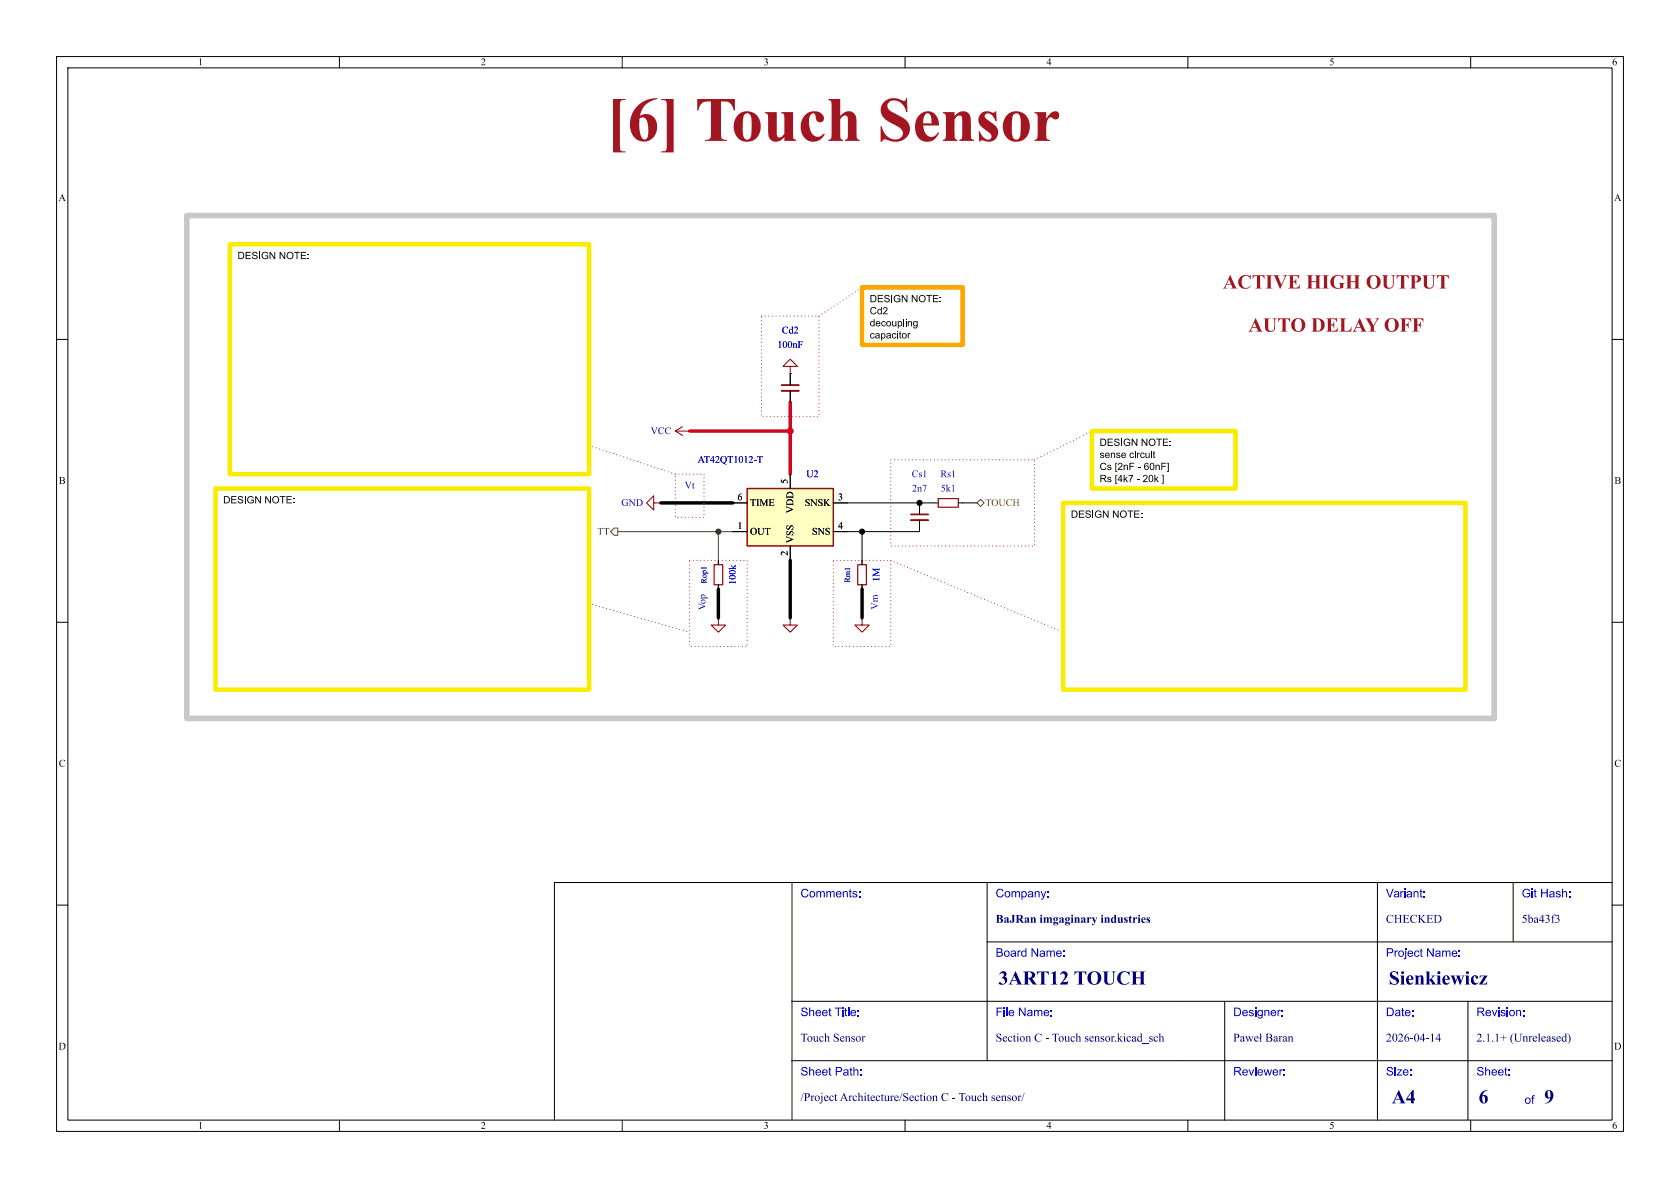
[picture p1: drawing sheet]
<svg xmlns="http://www.w3.org/2000/svg" width="297mm" height="210mm" viewBox="0 0 297 210" stroke-linecap="round" stroke-linejoin="round" font-family="sans-serif">
<defs><g id="words">
<text font-size="11.1" fill="#a21622" x="107.2" y="27.8">[6] TouchSensor</text>
<g font-size="3.5" fill="#a21622">
<text x="216.2" y="51.4">ACTIVE HIGH OUTPUT</text>
<text x="220.7" y="59.1">AUTO DELAY OFF</text>
</g>
<g font-size="3.5" fill="#00007f">
<text x="176.5" y="174.9">3ART12TOUCH</text>
<text x="245.5" y="174.9">Sienkiewicz</text>
<text x="246" y="195.9">A4</text>
<text x="261.4" y="196">6</text>
<text x="273" y="196">9</text>
</g>
<g font-size="2.1" fill="#00f">
<text x="141.5" y="159.2">Comments:</text>
<text x="176" y="159.2">Company:</text>
<text x="245" y="159.2">Variant:</text>
<text x="269" y="159.2">Git Hash:</text>
<text x="176" y="169.7">Board Name:</text>
<text x="245" y="169.7">Project Name:</text>
<text x="141.5" y="180.2">Sheet Title:</text>
<text x="176" y="180.2">File Name:</text>
<text x="218" y="180.2">Designer:</text>
<text x="245" y="180.2">Date:</text>
<text x="261" y="180.2">Revision:</text>
<text x="141.5" y="190.7">Sheet Path:</text>
<text x="218" y="190.7">Reviewer:</text>
<text x="245" y="190.7">Size:</text>
<text x="261" y="190.7">Sheet:</text>
<text x="269.5" y="195.7">of</text>
</g>
<g font-size="2.1" fill="#00007f">
<text x="176" y="163.7">BaJRanimgaginaryindustries</text>
<text x="245" y="163.7">CHECKED</text>
<text x="269" y="163.7">5ba43f3</text>
<text x="141.5" y="184.7">TouchSensor</text>
<text x="176" y="184.7">SectionC - Touchsensor.kicad_sch</text>
<text x="223.7" y="184.7">Baran</text>
<text x="245" y="184.7">2026-04-14</text>
<text x="261" y="184.7">2.1.1+(Unreleased)</text>
<text x="141.5" y="195.2">/ProjectArchitecture/SectionC - Touchsensor/</text>
</g>
<g font-size="1.8">
<text x="35" y="12">1</text>
<text x="85" y="12">2</text>
<text x="135" y="12">3</text>
<text x="185" y="12">4</text>
<text x="235" y="12">5</text>
<text x="285" y="12">6</text>
<text x="10.3" y="36">A</text>
<text x="285.3" y="36">A</text>
<text x="153.8" y="58.4">decoupling</text>
<text x="153.8" y="60.5">capacitor</text>
<text x="194.4" y="81.7">sense circuit</text>
<text x="10.4" y="86">B</text>
<text x="130.4" y="88.6">6</text>
<text x="132.6" y="89.9">TIME</text>
<text x="139.4" y="85.5" transform="rotate(-90 139.4 85.5)">5</text>
<text x="142.3" y="89.9">SNSK</text>
<text x="148.1" y="88.6">3</text>
<text x="285.4" y="86">B</text>
<text x="130.4" y="93.7">1</text>
<text x="132.6" y="95">OUT</text>
<text x="140.7" y="90.7" transform="rotate(-90 140.7 90.7)">VDD</text>
<text x="143.6" y="95">SNS</text>
<text x="148.1" y="93.7">4</text>
<text x="139.4" y="98.2" transform="rotate(-90 139.4 98.2)">2</text>
<text x="140.7" y="96" transform="rotate(-90 140.7 96)">VSS</text>
<text x="10.4" y="136">C</text>
<text x="285.4" y="136">C</text>
<text x="10.3" y="186">D</text>
<text x="285.3" y="186">D</text>
<text x="35" y="200">1</text>
<text x="85" y="200">2</text>
<text x="135" y="200">3</text>
<text x="185" y="200">4</text>
<text x="235" y="200">5</text>
<text x="285" y="200">6</text>
</g>
<g font-size="1.8" fill="#0000c2">
<text x="138.2" y="59.4">Cd2</text>
<text x="137.4" y="61.9">100nF</text>
<text x="115" y="77.2">VCC</text>
<text x="123.3" y="82.3">AT42QT1012-T</text>
<text x="109.8" y="89.9">GND</text>
<text x="121" y="86.8">Vt</text>
<text x="142.5" y="84.8">U2</text>
<text x="161.2" y="84.8">Cs1</text>
<text x="161.2" y="87.3">2n7</text>
<text x="166.3" y="84.8">Rs1</text>
<text x="166.3" y="87.3">5k1</text>
<text x="125.2" y="107.8" transform="rotate(-90 125.2 107.8)">Vop</text>
<text x="130.5" y="103.4" transform="rotate(-90 130.5 103.4)">100k</text>
<text x="155.6" y="107.8" transform="rotate(-90 155.6 107.8)">Vm</text>
<text x="155.9" y="102.8" transform="rotate(-90 155.9 102.8)">1M</text>
</g>
<text font-size="1.8" fill="#725600" x="174.2" y="89.9">TOUCH</text>
<text font-size="1.8" fill="#484800" x="105.6" y="95">TT</text>
<g font-size="1.4" fill="#0000c2">
<text x="125.2" y="103.1" transform="rotate(-90 125.2 103.1)">Rop1</text>
<text x="150.7" y="103" transform="rotate(-90 150.7 103)">Rm1</text>
</g>
</g></defs>
<g fill="none" stroke="#000" stroke-width=".18">
<path d="M10 10h277v190h-277zM12 12h273v186h-273zM60 10v2M110 10v2M160 10v2M210 10v2M260 10v2M10 60h2M285 60h2M10 110h2M285 110h2M10 160h2"/>
<path d="M209 177h76M216.5 177v21M259.5 177v21M285 160h2M285 166.5h-41.5v31.5M60 198v2M110 198v2M160 198v2M209 187.5h76M210 198v2M260 198v2"/>
</g>
<g fill="#00007f">
<path d="M218 182.7h.6a.42 .42 0 0 1 .5 .5 .42 .42 0 0 1-.7 .3l.1 .5 .1 .1h-.6l.2-.1v-1.2h.2v.6a.31 .31 0 0 0 .5-.3 .31 .31 0 0 0-.5-.3z"/>
<path d="M219.4 183.2h.3l.2 .1 .1 .7h.1l-.2 .1-.1-.1a.29 .29 0 0 1-.5 0v-.1l.3 .1 .2-.1v-.3l-.5 .3 .5-.4-.2-.3-.3 .3z"/>
<path d="M220.1 183.2h.4l-.1 .1 .2 .6 .3-.4-.3-.3h.5l-.1 .1 .2 .6 .2-.6-.1-.1h.3l-.4 1-.3-.6-.3 .6z"/>
<path d="M221.8 183.3l.4-.1 .3 .2v.1h-.6l.1 .4 .3 .1 .2-.2a.38 .38 0 0 1-.6 .3 .38 .38 0 0 1 0-.6h.4l-.2-.3-.4 .3z"/>
<path d="M222.6 182.8l.3-.1v.6l.2-.2-.2 .3 .1 .6 .1 .1h-.5l.2-.2v-.4l-.2 .2 .2-.3v-.5z"/>
</g>
<g fill="none" stroke="#000" stroke-width=".18">
<path d="M121.9 76.2h.1M139.7 66h.1M139.7 66v2.1M139.7 69.1v2M116.8 88.9h.1M127 99.1v.7M152.4 99.1v.7M162.6 88.9v2M162.6 91.9v2.1M165.1 88.9h.8M169.4 88.9h.8M127 109.2h.1"/>
<path d="M127 103.4v.7M139.7 109.2h.1M152.4 109.2h.1M152.4 103.4v.7M140 156v42M174.5 156v31.5M243.5 156v10.5h-69M267.5 156v10.5M285 156h-187v42M140 177h69M140 187.5h69"/>
</g>
<path d="M126.2 99.8h1.6v3.6h-1.6zM151.6 99.8h1.6v3.6h-1.6zM165.9 88.1h3.5v1.6h-3.5z" fill="none" stroke="#840000" stroke-width=".2"/>
<path d="M119.4 76.2l1.2 .8M119.4 76.2h2.5M120.6 75.4l-1.2 .8M139.7 64.8h1.3l-1.3-1.3-1.3 1.3h1.3v1.2M115.6 88.9v-1.3l-1.3 1.3 1.3 1.3v-1.3h1.2M127 109.2v1.3h1.3l-1.3 1.3-1.3-1.3h1.3M139.7 109.2v1.3h1.3l-1.3 1.3-1.3-1.3h1.3M152.4 109.2v1.3h1.3l-1.3 1.3-1.3-1.3h1.3" fill="none" stroke="#840000" stroke-width=".18"/>
<path d="M138.2 68.1h3M161 90.9h3.1" fill="none" stroke="#840000" stroke-width=".3"/>
<path d="M138.2 69.1h3M161 91.9h3.1" fill="none" stroke="#840000" stroke-width=".33"/>
<path d="M132.1 86.4h15.2v10.1h-15.2z" fill="#ffffc2"/>
<path d="M132.1 86.4h15.2v10.1h-15.2z" fill="none" stroke="#840000" stroke-width=".25"/>
<g fill="none" stroke="#000" stroke-width=".18">
<path d="M139.7 66h.1M139.7 66v2.1M139.7 69.1v2M127 99.1v.7M129.5 88.9h2.6M129.5 94h2.6M139.7 83.8v2.6M139.7 96.5v2.6M147.3 88.9h17.8M147.3 94h15.3M152.4 94v5.8M170.2 88.9h2.5"/>
<path d="M127 103.4v.7M152.4 103.4v.7"/>
</g>
<path d="M107.9 94l.7-.7h.6v1.3h-.6zM172.7 88.9l.7-.6 .6 .6-.6 .6z" fill="none" stroke="#725600" stroke-width=".18"/>
<path d="M134.6 55.9h10.2v17.8h-10.2zM144.8 55.9l7.6-5.1M119.4 83.8l-15.3-5.1M119.4 83.8h5.1v7.6h-5.1zM121.9 99.1h10.2v15.2h-10.2zM147.3 99.1h10.2v15.2h-10.2zM157.5 99.1l30.5 12.7M157.5 81.3h25.4v15.2h-25.4zM182.9 81.3l10.1-5.1M104.1 106.7l17.8 5.1" fill="none" stroke="#f00" stroke-width=".18" stroke-dasharray="0 .6"/>
<path d="M121.9 76.2h17.8M139.7 71.1v12.7" fill="none" stroke="#d40020" stroke-width=".61"/>
<path d="M116.8 88.9h12.7M139.7 99.1v10.1M127 104.1v5.1M152.4 104.1v5.1" fill="none" stroke="#000" stroke-width=".61"/>
<path d="M109.2 94h20.3M127 94v5.1" fill="none" stroke="#484800" stroke-width=".18"/>
<path d="M152.4 50.8h17.8v10.2h-17.8z" fill="none" stroke="#ffa500" stroke-width=".8"/>
<g fill="#000">
<path d="M42.1 44.5h.5a.64 .64 0 0 1 .6 .7 .64 .64 0 0 1-.6 .6h-.5v-.1h.5a.49 .49 0 0 0 .4-.5 .49 .49 0 0 0-.4-.5h-.3v1h-.2zM43.4 44.5h.9v.2h-.7v.4h.7v.1h-.7v.5h.8v.1h-1zM44.7 44.6h.6l.2 .2-.1 .1a.27 .27 0 0 0-.4-.3 .27 .27 0 0 0-.2 .4l.3 .1a.43 .43 0 0 1 .4 .5 .43 .43 0 0 1-.7 .2l-.3-.3 .2-.1a.33 .33 0 0 0 .3 .3 .33 .33 0 0 0 .4-.3l-.7-.3zM45.8 44.5h.2v1.3h-.2zM46.4 44.7l.6-.2 .3 .2 .1 .2h-.2a.49 .49 0 0 0-.7-.1 .49 .49 0 0 0 0 .7 .49 .49 0 0 0 .7 .1v-.3h-.3v-.1h.5v.4a.69 .69 0 0 1-1 .1 .69 .69 0 0 1 0-1zM47.7 44.5h.1l.7 1v-1h.2v1.3h-.2l-.7-1v1h-.1zM49.4 44.5h.2l.7 1v-1h.1v1.3h-.1l-.7-1v1h-.2zM50.8 44.7a.63 .63 0 0 1 1 .1 .63 .63 0 0 1-.3 .9 .63 .63 0 0 1-.8-.5h.1a.47 .47 0 0 0 .7 .4 .47 .47 0 0 0 .1-.8l-.5-.1-.2 .2-.1 .3h-.1zM52 44.5h1v.2h-.4v1.1h-.2v-1.1h-.4zM53.2 44.5h.9v.2h-.7v.4h.7v.1h-.7v.5h.7v.1h-.9zM54.4 44.9h.2v.2h-.2zM54.4 45.6h.2v.2h-.2z"/>
<path d="M153.9 52.1h.4a.64 .64 0 0 1 .6 .7 .64 .64 0 0 1-.6 .6h-.4v-.1h.4a.49 .49 0 0 0 .5-.5 .49 .49 0 0 0-.5-.5h-.2v1h-.2zM153.9 56.9l.3-.2 .3 .2v-.5h.1v1.3h-.1v-.1l-.2 .1-.3-.1-.2-.3 .2-.1a.29 .29 0 0 0 .3 .4 .29 .29 0 0 0 .1-.5l-.2-.2-.2 .3h-.2zM154 54.4l.6-.1 .3 .2-.1 .2a.45 .45 0 0 0-.7-.2 .45 .45 0 0 0 0 .7l.3 .2 .3-.1 .1-.2h.2a.62 .62 0 0 1-1 .3 .62 .62 0 0 1 0-1zM155.2 52.1h.9v.2h-.8v.4h.7v.1h-.7v.5h.8v.1h-.9zM155.2 54.7l.3-.1 .2 .1v-.4h.2v1.3h-.1v-.2l-.2 .2-.3-.1-.2-.3 .2-.1a.29 .29 0 0 0 .3 .3 .29 .29 0 0 0 .1-.5l-.2-.2-.2 .4h-.2zM156.4 52.2h.6l.3 .2-.2 .1a.27 .27 0 0 0-.3-.3 .27 .27 0 0 0-.2 .4l.2 .1a.43 .43 0 0 1 .5 .5 .43 .43 0 0 1-.7 .2l-.3-.3 .2-.1a.33 .33 0 0 0 .3 .3 .33 .33 0 0 0 .3-.3l-.7-.3zM156.2 54.4a.41 .41 0 0 1 .6 0 .41 .41 0 0 1-.1 .6l-.4 .4h.6v.2h-.8l.4-.6a.27 .27 0 0 0 .3-.3 .27 .27 0 0 0-.2-.3 .27 .27 0 0 0-.3 .3l-.2-.1zM157.6 52.1h.1v1.3h-.1zM158.2 52.3l.6-.2 .3 .3 .1 .1h-.2a.49 .49 0 0 0-.7 0 .49 .49 0 0 0-.1 .7 .49 .49 0 0 0 .7 0l.1-.3h-.4v-.1h.6v.4a.69 .69 0 0 1-1 .1 .69 .69 0 0 1 0-1zM159 58.7l.2-.1v.3h.1v.1h-.1v.6l.2 .2a.23 .23 0 0 1-.3 0 .23 .23 0 0 1-.1-.2v-.6h-.1zM159.4 52.1h.2l.7 1v-1h.1v1.3h-.2l-.6-1v1h-.2zM159.7 56.4h.1v1.3h-.1z"/>
<path d="M160.1 56.4h.1v.2h-.1zM161.2 52.1h.2l.6 1v-1h.2v1.3h-.2l-.6-1v1h-.2zM162.6 52.3a.63 .63 0 0 1 1 .1 .63 .63 0 0 1-.3 .9 .63 .63 0 0 1-.9-.5h.2a.47 .47 0 0 0 .7 .4 .47 .47 0 0 0 .1-.8l-.5-.1-.2 .2-.1 .3h-.2zM163.8 52.1h1v.2h-.4v1.1h-.2v-1.1h-.4zM164.9 52.1h1v.2h-.8v.4h.7v.1h-.7v.5h.8v.1h-1zM166.2 52.5h.1v.2h-.1zM166.2 53.2h.1v.2h-.1zM194.5 77.5h.5a.64 .64 0 0 1 .6 .7 .64 .64 0 0 1-.6 .6h-.5v-.1h.5a.49 .49 0 0 0 .4-.5 .49 .49 0 0 0-.4-.5h-.3v1h-.2zM195.8 77.5h.9v.2h-.7v.4h.7v.1h-.7v.5h.8v.1h-1zM197.1 77.6h.6l.2 .2-.1 .1a.27 .27 0 0 0-.4-.3 .27 .27 0 0 0-.2 .4l.3 .1a.43 .43 0 0 1 .4 .5 .43 .43 0 0 1-.7 .2l-.3-.3 .2-.1a.33 .33 0 0 0 .3 .3 .33 .33 0 0 0 .4-.3l-.7-.3zM198.2 77.5h.2v1.3h-.2zM198.8 77.7l.6-.2 .3 .3 .1 .1h-.2a.49 .49 0 0 0-.7 0 .49 .49 0 0 0 0 .7 .49 .49 0 0 0 .7 0v-.3h-.3v-.1h.5v.4a.69 .69 0 0 1-1 .1 .69 .69 0 0 1 0-1z"/>
<path d="M200.1 77.5h.1l.7 1v-1h.2v1.3h-.2l-.7-1v1h-.1zM200.6 79.7h.2v.2h-.2zM201.8 77.5h.2l.7 1v-1h.1v1.3h-.1l-.7-1v1h-.2zM203.5 79.7h.2v.2h-.2zM203.2 77.7a.63 .63 0 0 1 1 .1 .63 .63 0 0 1-.3 .9 .63 .63 0 0 1-.8-.5h.1a.47 .47 0 0 0 .7 .4 .47 .47 0 0 0 .1-.8l-.5-.1-.2 .2-.1 .3h-.1zM204.4 77.5h1v.2h-.4v1.1h-.2v-1.1h-.4zM205.6 77.5h.9v.2h-.7v.4h.7v.1h-.7v.5h.7v.1h-.9zM206.8 77.9h.2v.2h-.2zM206.8 78.6h.2v.2h-.2zM39.6 87.7h.4a.64 .64 0 0 1 .6 .6 .64 .64 0 0 1-.6 .7h-.4v-.2h.4a.49 .49 0 0 0 .5-.5 .49 .49 0 0 0-.5-.4h-.2v.9h-.2zM40.9 87.7h.9v.2h-.8v.3h.7v.2h-.7v.4h.8v.2h-.9zM42.1 87.8l.6-.1 .3 .3-.2 .1a.27 .27 0 0 0-.3-.3 .27 .27 0 0 0-.2 .4h.2a.43 .43 0 0 1 .5 .6 .43 .43 0 0 1-.7 .2l-.3-.3 .2-.1a.33 .33 0 0 0 .3 .3 .33 .33 0 0 0 .3-.4l-.7-.3z"/>
<path d="M43.3 87.7h.1v1.3h-.1zM43.9 87.9l.6-.2 .3 .2 .1 .2h-.2a.49 .49 0 0 0-.7-.1 .49 .49 0 0 0-.1 .7 .49 .49 0 0 0 .7 .1l.1-.3h-.4v-.2h.6v.5a.69 .69 0 0 1-1 0 .69 .69 0 0 1 0-.9zM45.1 87.7h.2l.7 1v-1h.1v1.3h-.2l-.6-1v1h-.2zM46.9 87.7h.2l.6 1v-1h.2v1.3h-.2l-.6-1v1h-.2zM48.3 87.9a.63 .63 0 0 1 1 .1 .63 .63 0 0 1-.3 .9 .63 .63 0 0 1-.9-.5h.2a.47 .47 0 0 0 .7 .4 .47 .47 0 0 0 .1-.8l-.5-.1-.2 .2-.1 .3h-.2zM49.5 87.7h1v.2h-.4v1.1h-.2v-1.1h-.4zM50.6 87.7h1v.2h-.8v.3h.7v.2h-.7v.4h.8v.2h-1zM51.9 88.1h.1v.1h-.1zM51.9 88.8h.1v.2h-.1zM189.4 90.2h.5a.64 .64 0 0 1 .6 .7 .64 .64 0 0 1-.6 .6h-.5v-.1h.5a.49 .49 0 0 0 .4-.5 .49 .49 0 0 0-.4-.5h-.3v1h-.2zM190.7 90.2h1v.2h-.8v.4h.7v.1h-.7v.5h.8v.1h-1zM192 90.3h.6l.2 .2-.1 .1a.27 .27 0 0 0-.3-.3 .27 .27 0 0 0-.2 .4l.2 .1a.43 .43 0 0 1 .4 .5 .43 .43 0 0 1-.7 .2l-.2-.3 .1-.1a.33 .33 0 0 0 .4 .3 .33 .33 0 0 0 .3-.3l-.7-.3z"/>
<path d="M193.1 90.2h.2v1.3h-.2zM193.7 90.4l.7-.2 .3 .3v.1h-.1a.49 .49 0 0 0-.7 0 .49 .49 0 0 0-.1 .7 .49 .49 0 0 0 .7 0l.1-.3h-.4v-.1h.5v.4a.69 .69 0 0 1-.9 .1 .69 .69 0 0 1-.1-1zM195 90.2h.1l.7 1v-1h.2v1.3h-.2l-.7-1v1h-.1zM194.5 83.9h.6a.35 .35 0 0 1 .4 .3 .35 .35 0 0 1-.3 .4l.5 .6h-.3l-.3-.5h-.2h-.2v.5h-.2v-.7l.8-.1a.21 .21 0 0 0 0-.2 .21 .21 0 0 0-.2-.1h-.4v.4h-.2zM194.6 82l.7-.2 .3 .3-.2 .1a.45 .45 0 0 0-.6-.1 .45 .45 0 0 0-.1 .6l.4 .3 .2-.1 .1-.3 .2 .1a.62 .62 0 0 1-1 .3 .62 .62 0 0 1 0-1zM195.8 82.3l.5-.1 .2 .2h-.2a.18 .18 0 0 0-.2-.2 .18 .18 0 0 0-.1 .3h.1a.33 .33 0 0 1 .3 .5 .33 .33 0 0 1-.5 0l-.2-.2h.2a.2 .2 0 0 0 .2 .2 .2 .2 0 0 0 .1-.3 .36 .36 0 0 1-.4-.4zM195.8 84.4l.5-.1 .2 .2-.2 .1a.18 .18 0 0 0-.2-.2 .18 .18 0 0 0-.1 .2l.1 .1a.33 .33 0 0 1 .3 .5 .33 .33 0 0 1-.5 0l-.2-.3h.2a.2 .2 0 0 0 .2 .3 .2 .2 0 0 0 .1-.3 .36 .36 0 0 1-.4-.5zM196.8 90.2h.1l.7 1v-1h.2v1.3h-.2l-.7-1v1h-.1zM197.2 81.8h.3v.1h-.2v1.4h.2v.1h-.3zM197.2 83.9h.3v.2h-.2v1.3h.2v.2h-.3zM198.2 84h.1v.8h.2v.1h-.2v.3h-.2v-.3h-.5v-.1h.5v-.6l-.4 .6h-.1zM197.8 81.9a.41 .41 0 0 1 .6 .1 .41 .41 0 0 1-.2 .6l-.4 .3h.6v.2h-.8l.5-.6a.27 .27 0 0 0 .2-.3 .27 .27 0 0 0-.2-.2 .27 .27 0 0 0-.3 .2h-.2z"/>
<path d="M198.7 82.2h.1v.1l.3-.2 .2 .2 .1 .8h-.2v-.7l-.1-.1-.3 .1v.7h-.1zM198.7 83.9h.1v.8l.4-.4h.2l-.4 .3 .4 .6h-.2l-.3-.4-.1 .4h-.1zM198.2 90.4a.63 .63 0 0 1 .9 .1 .63 .63 0 0 1-.3 .9 .63 .63 0 0 1-.8-.5h.2a.47 .47 0 0 0 .6 .4 .47 .47 0 0 0 .1-.8l-.5-.1-.2 .2v.3h-.2zM199.5 84h.8l-.5 1.2h-.1v-.3l.4-.8h-.6zM199.7 81.8h.8v.2h-.7v.4h.6v.1h-.6v.6h-.1zM199.3 90.2h1v.2h-.4v1.1h-.2v-1.1h-.4zM200.5 90.2h.9v.2h-.7v.4h.7v.1h-.7v.5h.8v.1h-1zM201 84.7h.4v.1h-.4zM201.2 82.5h.4v.2h-.4zM201.7 90.6h.2v.2h-.2zM201.7 91.3h.2v.2h-.2zM202.4 81.9l.5-.1 .2 .3-.5-.1-.2 .4a.41 .41 0 0 1 .7 .2 .41 .41 0 0 1-.4 .6 .41 .41 0 0 1-.4-.5h.1a.26 .26 0 0 0 .4 .2 .26 .26 0 0 0 .1-.4 .26 .26 0 0 0-.5 .1l-.1 .1v-.5z"/>
<path d="M202.2 84a.41 .41 0 0 1 .6 .1 .41 .41 0 0 1-.1 .6l-.4 .4h.6v.1h-.9l.5-.6a.27 .27 0 0 0 .3-.2 .27 .27 0 0 0-.3-.3 .27 .27 0 0 0-.3 .2h-.1zM203.2 84l.3-.1a.71 .71 0 0 1 .4 .7 .71 .71 0 0 1-.4 .6 .51 .51 0 0 1-.4-.6h.1a.3 .3 0 0 0 0 .4 .3 .3 0 0 0 .5 0v-.2a.41 .41 0 0 0 .1-.5 .41 .41 0 0 0-.4-.2l-.2 .5h-.1zM203.4 81.9l.3-.1a.71 .71 0 0 1 .4 .7 .71 .71 0 0 1-.4 .6 .51 .51 0 0 1-.4-.6h.1a.3 .3 0 0 0 0 .4 .3 .3 0 0 0 .4 0l.1-.3a.41 .41 0 0 0 .1-.4 .41 .41 0 0 0-.4-.2l-.2 .5h-.1zM204.1 83.9h.1v.8l.4-.4h.2l-.3 .3 .4 .6h-.2l-.3-.4-.2 .4h-.1zM203.9 79.8l.2-.1v.3h.1v.2h-.1v.5l.2 .3a.23 .23 0 0 1-.3-.1 .23 .23 0 0 1-.1-.2v-.5h-.1zM204.3 82.2h.1v.1l.3-.2 .3 .2v.8h-.1v-.7l-.2-.1-.2 .1-.1 .7h-.1zM205.3 81.8h.9v.2h-.7v.4h.6v.1h-.6v.6h-.2zM205.4 83.9h.3v1.7h-.3v-.2h.2v-1.3h-.2zM206.3 81.8h.3v1.6h-.3v-.1h.2v-1.4h-.2z"/>
</g>
<path d="M40.6 43.2h63.5v40.6h-63.5zM193 76.2h25.4v10.2h-25.4zM38.1 86.4h66v35.5h-66zM188 88.9h71.1v33h-71.1z" fill="none" stroke="#faec00" stroke-width=".8"/>
<path d="M33 38.1h231.2v88.9h-231.2z" fill="none" stroke="#c8c8c8" stroke-width="1"/>
<g fill="#000" stroke="#000" stroke-width=".18">
<circle cx="152.4" cy="94" r=".46"/>
<circle cx="162.6" cy="88.9" r=".46"/>
</g>
<circle cx="139.7" cy="76.2" r=".52" fill="#d40020" stroke="#d40020" stroke-width=".18"/>
<circle cx="127" cy="94" r=".46" fill="#484800" stroke="#484800" stroke-width=".18"/>
<use href="#words"/>
</svg>
